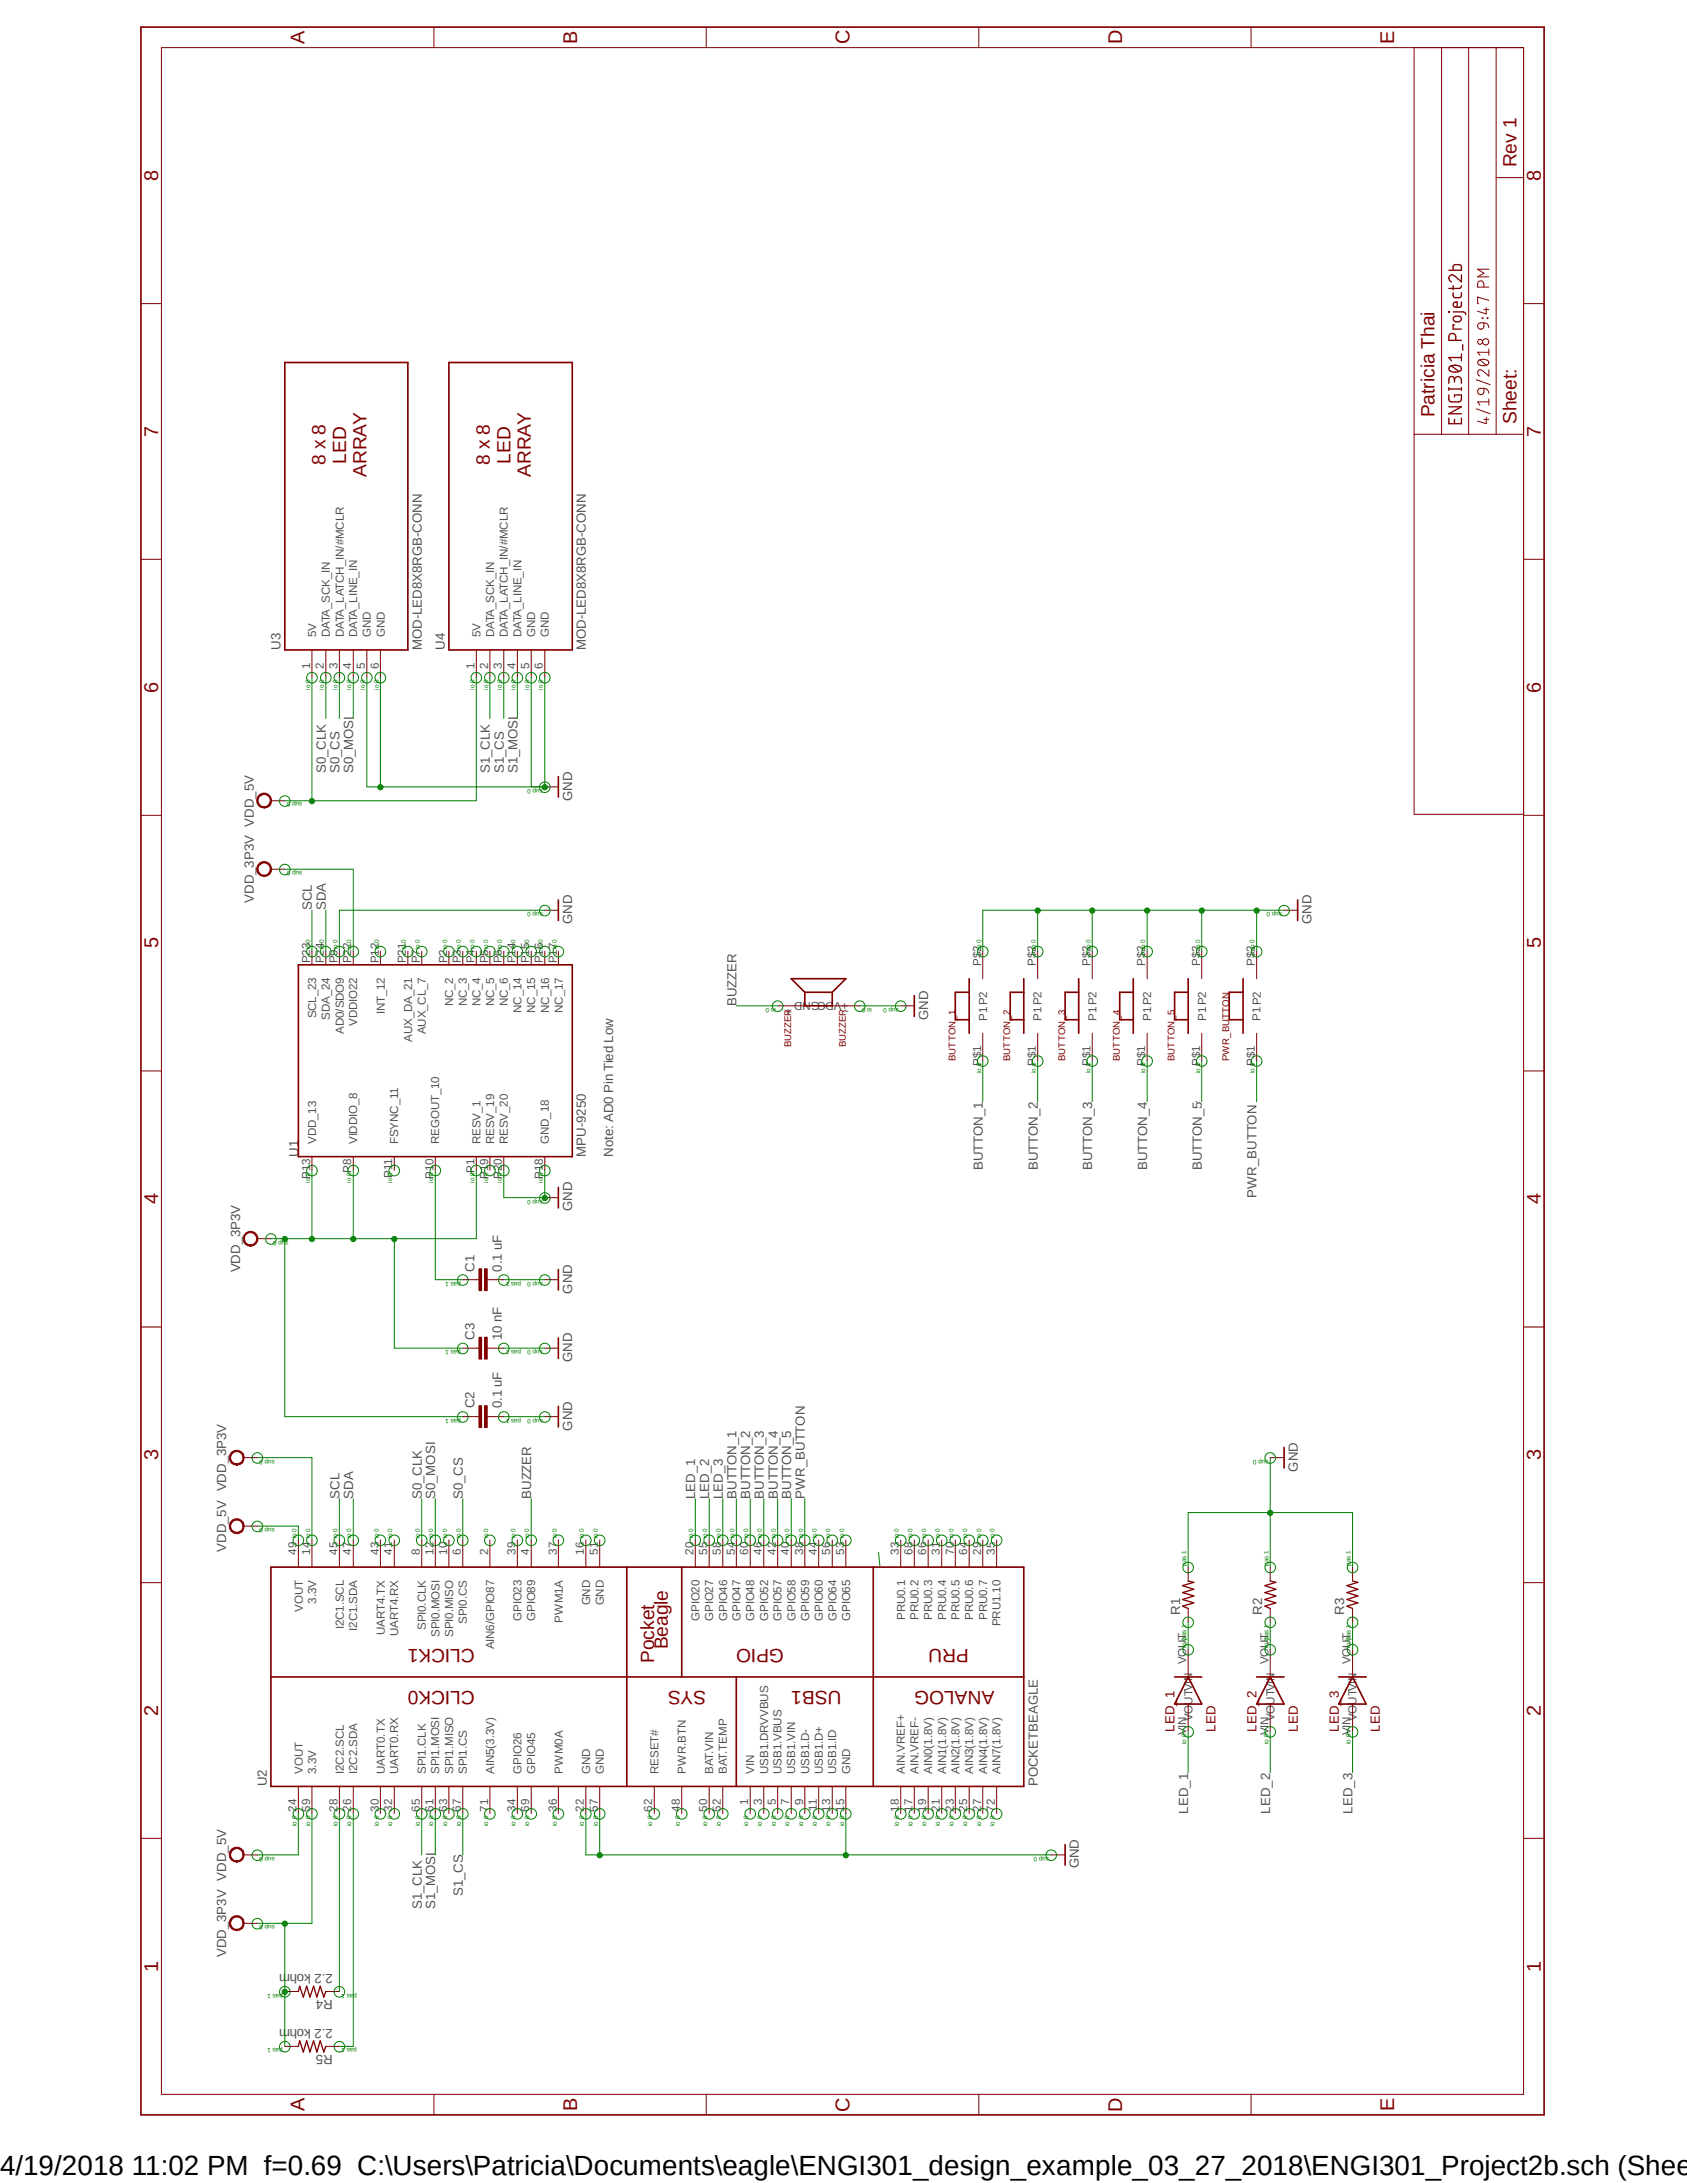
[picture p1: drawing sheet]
<svg xmlns="http://www.w3.org/2000/svg" width="216mm" height="279mm" viewBox="0 0 216 279" stroke-linecap="round" stroke-linejoin="round" font-family="sans-serif">
<defs><g id="words">
<text font-size="3.6" x="0" y="278.4">4/19/2018 11:02 PM f=0.69 C:\Users\Patricia\Documents\eagle\ENGI301_design_example_03_27_2018\ENGI301_Project2b.sch (Sheet</text>
<g font-size="2.5" fill="#800000">
<text x="39" y="5.6" transform="rotate(-90 39 5.6)">A</text>
<text x="73.9" y="5.6" transform="rotate(-90 73.9 5.6)">B</text>
<text x="108.7" y="5.7" transform="rotate(-90 108.7 5.7)">C</text>
<text x="143.6" y="5.7" transform="rotate(-90 143.6 5.7)">D</text>
<text x="178.4" y="5.6" transform="rotate(-90 178.4 5.6)">E</text>
<text x="20.2" y="23.2" transform="rotate(-90 20.2 23.2)">8</text>
<text x="194.1" y="21.4" transform="rotate(-90 194.1 21.4)">Rev 1</text>
<text x="197.2" y="23.2" transform="rotate(-90 197.2 23.2)">8</text>
<text x="183.6" y="53.4" transform="rotate(-90 183.6 53.4)">Patricia Thai</text>
<text x="20.2" y="55.9" transform="rotate(-90 20.2 55.9)">7</text>
<text x="41.7" y="59.6" transform="rotate(-90 41.7 59.6)">8 x 8</text>
<text x="44.3" y="59.4" transform="rotate(-90 44.3 59.4)">LED</text>
<text x="62.7" y="59.6" transform="rotate(-90 62.7 59.6)">8 x 8</text>
<text x="65.3" y="59.4" transform="rotate(-90 65.3 59.4)">LED</text>
<text x="194.1" y="54.3" transform="rotate(-90 194.1 54.3)">Sheet:</text>
<text x="197.2" y="55.9" transform="rotate(-90 197.2 55.9)">7</text>
<text x="46.9" y="61.1" transform="rotate(-90 46.9 61.1)">ARRAY</text>
<text x="67.9" y="61.1" transform="rotate(-90 67.9 61.1)">ARRAY</text>
<text x="20.2" y="88.6" transform="rotate(-90 20.2 88.6)">6</text>
<text x="197.2" y="88.6" transform="rotate(-90 197.2 88.6)">6</text>
<text x="20.2" y="121.4" transform="rotate(-90 20.2 121.4)">5</text>
<text x="197.2" y="121.4" transform="rotate(-90 197.2 121.4)">5</text>
<text x="20.2" y="154.1" transform="rotate(-90 20.2 154.1)">4</text>
<text x="197.2" y="154.1" transform="rotate(-90 197.2 154.1)">4</text>
<text x="20.2" y="186.9" transform="rotate(-90 20.2 186.9)">3</text>
<text x="197.2" y="186.9" transform="rotate(-90 197.2 186.9)">3</text>
<text x="60.7" y="211.1" transform="rotate(-180 60.7 211.1)">CLICK1</text>
<text x="83.7" y="212.9" transform="rotate(-90 83.7 212.9)">Pocket</text>
<text x="85.5" y="211.1" transform="rotate(-90 85.5 211.1)">Beagle</text>
<text x="100.3" y="211.1" transform="rotate(-180 100.3 211.1)">GPIO</text>
<text x="124" y="211.1" transform="rotate(-180 124 211.1)">PRU</text>
<text x="20.2" y="219.6" transform="rotate(-90 20.2 219.6)">2</text>
<text x="60.7" y="216.4" transform="rotate(-180 60.7 216.4)">CLICK0</text>
<text x="90.4" y="216.4" transform="rotate(-180 90.4 216.4)">SYS</text>
<text x="107.7" y="216.4" transform="rotate(-180 107.7 216.4)">USB1</text>
<text x="127.3" y="216.4" transform="rotate(-180 127.3 216.4)">ANALOG</text>
<text x="197.2" y="219.6" transform="rotate(-90 197.2 219.6)">2</text>
<text x="20.2" y="252.4" transform="rotate(-90 20.2 252.4)">1</text>
<text x="197.2" y="252.4" transform="rotate(-90 197.2 252.4)">1</text>
<text x="39" y="270.2" transform="rotate(-90 39 270.2)">A</text>
<text x="73.9" y="270.2" transform="rotate(-90 73.9 270.2)">B</text>
<text x="108.7" y="270.3" transform="rotate(-90 108.7 270.3)">C</text>
<text x="143.6" y="270.3" transform="rotate(-90 143.6 270.3)">D</text>
<text x="178.4" y="270.2" transform="rotate(-90 178.4 270.2)">E</text>
</g>
<g font-size="1.7" fill="#505050">
<text x="35.9" y="83.2" transform="rotate(-90 35.9 83.2)">U3</text>
<text x="54" y="83.2" transform="rotate(-90 54 83.2)">MOD-LED8X8RGB-CONN</text>
<text x="56.9" y="83.2" transform="rotate(-90 56.9 83.2)">U4</text>
<text x="75" y="83.2" transform="rotate(-90 75 83.2)">MOD-LED8X8RGB-CONN</text>
<text x="41.7" y="99" transform="rotate(-90 41.7 99)">S0_CLK</text>
<text x="43.4" y="99" transform="rotate(-90 43.4 99)">S0_CS</text>
<text x="45.2" y="99" transform="rotate(-90 45.2 99)">S0_MOSI</text>
<text x="62.7" y="99" transform="rotate(-90 62.7 99)">S1_CLK</text>
<text x="64.5" y="99" transform="rotate(-90 64.5 99)">S1_CS</text>
<text x="66.2" y="99" transform="rotate(-90 66.2 99)">S1_MOSI</text>
<text x="73.2" y="102.5" transform="rotate(-90 73.2 102.5)">GND</text>
<text x="32.5" y="115.6" transform="rotate(-90 32.5 115.6)">VDD_3P3V VDD_5V</text>
<text x="39.9" y="116.5" transform="rotate(-90 39.9 116.5)">SCL</text>
<text x="41.7" y="116.5" transform="rotate(-90 41.7 116.5)">SDA</text>
<text x="73.2" y="118.2" transform="rotate(-90 73.2 118.2)">GND</text>
<text x="167.9" y="118.2" transform="rotate(-90 167.9 118.2)">GND</text>
<text x="94.2" y="128.8" transform="rotate(-90 94.2 128.8)">BUZZER</text>
<text x="118.8" y="130.5" transform="rotate(-90 118.8 130.5)">GND</text>
<text x="38.2" y="148" transform="rotate(-90 38.2 148)">U1</text>
<text x="75" y="148" transform="rotate(-90 75 148)">MPU-9250</text>
<text x="78.5" y="148" transform="rotate(-90 78.5 148)">Note: AD0 Pin Tied Low</text>
<text x="125.8" y="149.8" transform="rotate(-90 125.8 149.8)">BUTTON_1</text>
<text x="132.8" y="149.8" transform="rotate(-90 132.8 149.8)">BUTTON_2</text>
<text x="139.8" y="149.8" transform="rotate(-90 139.8 149.8)">BUTTON_3</text>
<text x="146.8" y="149.8" transform="rotate(-90 146.8 149.8)">BUTTON_4</text>
<text x="153.8" y="149.8" transform="rotate(-90 153.8 149.8)">BUTTON_5</text>
<text x="73.2" y="155" transform="rotate(-90 73.2 155)">GND</text>
<text x="160.8" y="153.3" transform="rotate(-90 160.8 153.3)">PWR_BUTTON</text>
<text x="30.7" y="162.9" transform="rotate(-90 30.7 162.9)">VDD_3P3V</text>
<text x="60.7" y="162.7" transform="rotate(-90 60.7 162.7)">C1</text>
<text x="64.2" y="162.7" transform="rotate(-90 64.2 162.7)">0.1 uF</text>
<text x="73.2" y="165.6" transform="rotate(-90 73.2 165.6)">GND</text>
<text x="60.7" y="171.5" transform="rotate(-90 60.7 171.5)">C3</text>
<text x="64.2" y="171.5" transform="rotate(-90 64.2 171.5)">10 nF</text>
<text x="73.2" y="174.3" transform="rotate(-90 73.2 174.3)">GND</text>
<text x="60.7" y="180.3" transform="rotate(-90 60.7 180.3)">C2</text>
<text x="64.2" y="180.3" transform="rotate(-90 64.2 180.3)">0.1 uF</text>
<text x="73.2" y="183.1" transform="rotate(-90 73.2 183.1)">GND</text>
<text x="43.4" y="191.9" transform="rotate(-90 43.4 191.9)">SCL</text>
<text x="45.2" y="191.9" transform="rotate(-90 45.2 191.9)">SDA</text>
<text x="54" y="191.9" transform="rotate(-90 54 191.9)">S0_CLK</text>
<text x="55.7" y="191.9" transform="rotate(-90 55.7 191.9)">S0_MOSI</text>
<text x="59.2" y="191.9" transform="rotate(-90 59.2 191.9)">S0_CS</text>
<text x="68" y="191.9" transform="rotate(-90 68 191.9)">BUZZER</text>
<text x="89" y="191.9" transform="rotate(-90 89 191.9)">LED_1</text>
<text x="90.8" y="191.9" transform="rotate(-90 90.8 191.9)">LED_2</text>
<text x="92.5" y="191.9" transform="rotate(-90 92.5 191.9)">LED_3</text>
<text x="94.2" y="191.9" transform="rotate(-90 94.2 191.9)">BUTTON_1</text>
<text x="96" y="191.9" transform="rotate(-90 96 191.9)">BUTTON_2</text>
<text x="97.7" y="191.9" transform="rotate(-90 97.7 191.9)">BUTTON_3</text>
<text x="99.5" y="191.9" transform="rotate(-90 99.5 191.9)">BUTTON_4</text>
<text x="101.3" y="191.9" transform="rotate(-90 101.3 191.9)">BUTTON_5</text>
<text x="103" y="191.9" transform="rotate(-90 103 191.9)">PWR_BUTTON</text>
<text x="166.1" y="188.3" transform="rotate(-90 166.1 188.3)">GND</text>
<text x="29" y="198.6" transform="rotate(-90 29 198.6)">VDD_5V VDD_3P3V</text>
<text x="151" y="206.7" transform="rotate(-90 151 206.7)">R1</text>
<text x="161.5" y="206.7" transform="rotate(-90 161.5 206.7)">R2</text>
<text x="172" y="206.7" transform="rotate(-90 172 206.7)">R3</text>
<text x="34.2" y="228.6" transform="rotate(-90 34.2 228.6)">U2</text>
<text x="132.8" y="228.6" transform="rotate(-90 132.8 228.6)">POCKETBEAGLE</text>
<text x="152.1" y="232.1" transform="rotate(-90 152.1 232.1)">LED_1</text>
<text x="162.6" y="232.1" transform="rotate(-90 162.6 232.1)">LED_2</text>
<text x="173.1" y="232.1" transform="rotate(-90 173.1 232.1)">LED_3</text>
<text x="138.1" y="239.1" transform="rotate(-90 138.1 239.1)">GND</text>
<text x="54" y="244.4" transform="rotate(-90 54 244.4)">S1_CLK</text>
<text x="55.7" y="244.4" transform="rotate(-90 55.7 244.4)">S1_MOSI</text>
<text x="59.2" y="242.7" transform="rotate(-90 59.2 242.7)">S1_CS</text>
<text x="29" y="250.5" transform="rotate(-90 29 250.5)">VDD_3P3V VDD_5V</text>
<text x="42.6" y="252.6" transform="rotate(-180 42.6 252.6)">2.2 kohm</text>
<text x="42.6" y="256" transform="rotate(-180 42.6 256)">R4</text>
<text x="42.6" y="263" transform="rotate(-180 42.6 263)">R5</text>
<text x="42.6" y="259.6" transform="rotate(-180 42.6 259.6)">2.2 kohm</text>
</g>
<g font-size="1.7" fill="#800000">
<text x="150.3" y="221.6" transform="rotate(-90 150.3 221.6)">LED_1</text>
<text x="155.6" y="221.6" transform="rotate(-90 155.6 221.6)">LED</text>
<text x="160.8" y="221.6" transform="rotate(-90 160.8 221.6)">LED_2</text>
<text x="166.1" y="221.6" transform="rotate(-90 166.1 221.6)">LED</text>
<text x="171.3" y="221.6" transform="rotate(-90 171.3 221.6)">LED_3</text>
<text x="176.6" y="221.6" transform="rotate(-90 176.6 221.6)">LED</text>
</g>
<g font-size="1.5" fill="#505050">
<text x="40.5" y="81.6" transform="rotate(-90 40.5 81.6)">5V</text>
<text x="42.2" y="81.6" transform="rotate(-90 42.2 81.6)">DATA_SCK_IN</text>
<text x="44" y="81.6" transform="rotate(-90 44 81.6)">DATA_LATCH_IN/#MCLR</text>
<text x="45.7" y="81.6" transform="rotate(-90 45.7 81.6)">DATA_LINE_IN</text>
<text x="47.5" y="81.6" transform="rotate(-90 47.5 81.6)">GND</text>
<text x="49.2" y="81.6" transform="rotate(-90 49.2 81.6)">GND</text>
<text x="61.5" y="81.6" transform="rotate(-90 61.5 81.6)">5V</text>
<text x="63.2" y="81.6" transform="rotate(-90 63.2 81.6)">DATA_SCK_IN</text>
<text x="65" y="81.6" transform="rotate(-90 65 81.6)">DATA_LATCH_IN/#MCLR</text>
<text x="66.8" y="81.6" transform="rotate(-90 66.8 81.6)">DATA_LINE_IN</text>
<text x="68.5" y="81.6" transform="rotate(-90 68.5 81.6)">GND</text>
<text x="70.2" y="81.6" transform="rotate(-90 70.2 81.6)">GND</text>
<text x="39.7" y="85.6" transform="rotate(-90 39.7 85.6)">1</text>
<text x="41.4" y="85.6" transform="rotate(-90 41.4 85.6)">2</text>
<text x="43.2" y="85.6" transform="rotate(-90 43.2 85.6)">3</text>
<text x="45" y="85.6" transform="rotate(-90 45 85.6)">4</text>
<text x="46.7" y="85.6" transform="rotate(-90 46.7 85.6)">5</text>
<text x="48.5" y="85.6" transform="rotate(-90 48.5 85.6)">6</text>
<text x="60.7" y="85.6" transform="rotate(-90 60.7 85.6)">1</text>
<text x="62.5" y="85.6" transform="rotate(-90 62.5 85.6)">2</text>
<text x="64.2" y="85.6" transform="rotate(-90 64.2 85.6)">3</text>
<text x="66" y="85.6" transform="rotate(-90 66 85.6)">4</text>
<text x="67.7" y="85.6" transform="rotate(-90 67.7 85.6)">5</text>
<text x="69.5" y="85.6" transform="rotate(-90 69.5 85.6)">6</text>
<text x="39.7" y="123.3" transform="rotate(-90 39.7 123.3)">P23</text>
<text x="41.4" y="123.3" transform="rotate(-90 41.4 123.3)">P24</text>
<text x="43.2" y="123.3" transform="rotate(-90 43.2 123.3)">P9</text>
<text x="45" y="123.3" transform="rotate(-90 45 123.3)">P22</text>
<text x="48.5" y="123.3" transform="rotate(-90 48.5 123.3)">P12</text>
<text x="51.9" y="123.3" transform="rotate(-90 51.9 123.3)">P21</text>
<text x="53.7" y="123.3" transform="rotate(-90 53.7 123.3)">P7</text>
<text x="57.2" y="123.3" transform="rotate(-90 57.2 123.3)">P2</text>
<text x="59" y="123.3" transform="rotate(-90 59 123.3)">P3</text>
<text x="60.7" y="123.3" transform="rotate(-90 60.7 123.3)">P4</text>
<text x="62.5" y="123.3" transform="rotate(-90 62.5 123.3)">P5</text>
<text x="64.2" y="123.3" transform="rotate(-90 64.2 123.3)">P6</text>
<text x="66" y="123.3" transform="rotate(-90 66 123.3)">P14</text>
<text x="67.7" y="123.3" transform="rotate(-90 67.7 123.3)">P15</text>
<text x="69.5" y="123.3" transform="rotate(-90 69.5 123.3)">P16</text>
<text x="71.2" y="123.3" transform="rotate(-90 71.2 123.3)">P17</text>
<text x="125.6" y="123.7" transform="rotate(-90 125.6 123.7)">P$2</text>
<text x="132.5" y="123.7" transform="rotate(-90 132.5 123.7)">P$2</text>
<text x="139.6" y="123.7" transform="rotate(-90 139.6 123.7)">P$2</text>
<text x="146.6" y="123.7" transform="rotate(-90 146.6 123.7)">P$2</text>
<text x="153.6" y="123.7" transform="rotate(-90 153.6 123.7)">P$2</text>
<text x="160.6" y="123.7" transform="rotate(-90 160.6 123.7)">P$2</text>
<text x="40.5" y="130.3" transform="rotate(-90 40.5 130.3)">SCL_23</text>
<text x="42.2" y="130.5" transform="rotate(-90 42.2 130.5)">SDA_24</text>
<text x="45.7" y="131.3" transform="rotate(-90 45.7 131.3)">VDDIO22</text>
<text x="49.2" y="129.8" transform="rotate(-90 49.2 129.8)">INT_12</text>
<text x="58" y="128.8" transform="rotate(-90 58 128.8)">NC_2</text>
<text x="59.7" y="128.8" transform="rotate(-90 59.7 128.8)">NC_3</text>
<text x="61.5" y="128.8" transform="rotate(-90 61.5 128.8)">NC_4</text>
<text x="63.2" y="128.8" transform="rotate(-90 63.2 128.8)">NC_5</text>
<text x="65" y="128.8" transform="rotate(-90 65 128.8)">NC_6</text>
<text x="66.8" y="129.6" transform="rotate(-90 66.8 129.6)">NC_14</text>
<text x="68.5" y="129.6" transform="rotate(-90 68.5 129.6)">NC_15</text>
<text x="70.3" y="129.6" transform="rotate(-90 70.3 129.6)">NC_16</text>
<text x="72" y="129.6" transform="rotate(-90 72 129.6)">NC_17</text>
<text x="101.4" y="129" transform="rotate(-180 101.4 129)">+</text>
<text x="108.5" y="128.2" transform="rotate(-180 108.5 128.2)">+VDCGND</text>
<text x="108.6" y="129" transform="rotate(-180 108.6 129)">-</text>
<text x="126.3" y="130.6" transform="rotate(-90 126.3 130.6)">P1P2</text>
<text x="133.3" y="130.6" transform="rotate(-90 133.3 130.6)">P1P2</text>
<text x="140.3" y="130.6" transform="rotate(-90 140.3 130.6)">P1P2</text>
<text x="147.3" y="130.6" transform="rotate(-90 147.3 130.6)">P1P2</text>
<text x="154.4" y="130.6" transform="rotate(-90 154.4 130.6)">P1P2</text>
<text x="161.3" y="130.6" transform="rotate(-90 161.3 130.6)">P1P2</text>
<text x="44" y="132.3" transform="rotate(-90 44 132.3)">AD0/SDO9</text>
<text x="52.7" y="133.3" transform="rotate(-90 52.7 133.3)">AUX_DA_21</text>
<text x="54.5" y="132.4" transform="rotate(-90 54.5 132.4)">AUX_CL_7</text>
<text x="125.6" y="136.4" transform="rotate(-90 125.6 136.4)">P$1</text>
<text x="132.5" y="136.4" transform="rotate(-90 132.5 136.4)">P$1</text>
<text x="139.6" y="136.4" transform="rotate(-90 139.6 136.4)">P$1</text>
<text x="146.6" y="136.4" transform="rotate(-90 146.6 136.4)">P$1</text>
<text x="153.6" y="136.4" transform="rotate(-90 153.6 136.4)">P$1</text>
<text x="160.6" y="136.4" transform="rotate(-90 160.6 136.4)">P$1</text>
<text x="40.5" y="146.4" transform="rotate(-90 40.5 146.4)">VDD_13</text>
<text x="45.7" y="146.4" transform="rotate(-90 45.7 146.4)">VIDDIO_8</text>
<text x="51" y="146.4" transform="rotate(-90 51 146.4)">FSYNC_11</text>
<text x="56.2" y="146.4" transform="rotate(-90 56.2 146.4)">REGOUT_10</text>
<text x="61.5" y="146.4" transform="rotate(-90 61.5 146.4)">RESV_1</text>
<text x="63.2" y="146.4" transform="rotate(-90 63.2 146.4)">RESV_19</text>
<text x="65" y="146.4" transform="rotate(-90 65 146.4)">RESV_20</text>
<text x="70.2" y="146.4" transform="rotate(-90 70.2 146.4)">GND_18</text>
<text x="39.7" y="150.9" transform="rotate(-90 39.7 150.9)">P13</text>
<text x="45" y="150.1" transform="rotate(-90 45 150.1)">P8</text>
<text x="50.2" y="150.7" transform="rotate(-90 50.2 150.7)">P11</text>
<text x="55.5" y="150.9" transform="rotate(-90 55.5 150.9)">P10</text>
<text x="60.7" y="150.1" transform="rotate(-90 60.7 150.1)">P1</text>
<text x="62.5" y="150.9" transform="rotate(-90 62.5 150.9)">P19</text>
<text x="64.2" y="150.9" transform="rotate(-90 64.2 150.9)">P20</text>
<text x="69.5" y="150.9" transform="rotate(-90 69.5 150.9)">P18</text>
<text x="37.9" y="199" transform="rotate(-90 37.9 199)">49</text>
<text x="39.7" y="199" transform="rotate(-90 39.7 199)">14</text>
<text x="43.2" y="199" transform="rotate(-90 43.2 199)">45</text>
<text x="45" y="199" transform="rotate(-90 45 199)">47</text>
<text x="48.5" y="199" transform="rotate(-90 48.5 199)">43</text>
<text x="50.2" y="199" transform="rotate(-90 50.2 199)">41</text>
<text x="53.7" y="199" transform="rotate(-90 53.7 199)">8</text>
<text x="55.5" y="199" transform="rotate(-90 55.5 199)">12</text>
<text x="57.2" y="199" transform="rotate(-90 57.2 199)">10</text>
<text x="59" y="199" transform="rotate(-90 59 199)">6</text>
<text x="62.5" y="199" transform="rotate(-90 62.5 199)">2</text>
<text x="66" y="199" transform="rotate(-90 66 199)">39</text>
<text x="67.7" y="199" transform="rotate(-90 67.7 199)">4</text>
<text x="71.2" y="199" transform="rotate(-90 71.2 199)">37</text>
<text x="74.7" y="199" transform="rotate(-90 74.7 199)">16</text>
<text x="76.5" y="199" transform="rotate(-90 76.5 199)">51</text>
<text x="88.7" y="199" transform="rotate(-90 88.7 199)">20</text>
<text x="90.5" y="199" transform="rotate(-90 90.5 199)">55</text>
<text x="92.2" y="199" transform="rotate(-90 92.2 199)">58</text>
<text x="94" y="199" transform="rotate(-90 94 199)">54</text>
<text x="95.8" y="199" transform="rotate(-90 95.8 199)">60</text>
<text x="97.5" y="199" transform="rotate(-90 97.5 199)">46</text>
<text x="99.3" y="199" transform="rotate(-90 99.3 199)">42</text>
<text x="101" y="199" transform="rotate(-90 101 199)">40</text>
<text x="102.8" y="199" transform="rotate(-90 102.8 199)">38</text>
<text x="104.5" y="199" transform="rotate(-90 104.5 199)">44</text>
<text x="106.3" y="199" transform="rotate(-90 106.3 199)">56</text>
<text x="108" y="199" transform="rotate(-90 108 199)">53</text>
<text x="115" y="199" transform="rotate(-90 115 199)">33</text>
<text x="116.8" y="199" transform="rotate(-90 116.8 199)">68</text>
<text x="118.5" y="199" transform="rotate(-90 118.5 199)">66</text>
<text x="120.3" y="199" transform="rotate(-90 120.3 199)">31</text>
<text x="122" y="199" transform="rotate(-90 122 199)">70</text>
<text x="123.8" y="199" transform="rotate(-90 123.8 199)">64</text>
<text x="125.6" y="199" transform="rotate(-90 125.6 199)">29</text>
<text x="127.3" y="199" transform="rotate(-90 127.3 199)">35</text>
<text x="38.7" y="206.3" transform="rotate(-90 38.7 206.3)">VOUT</text>
<text x="40.5" y="205.2" transform="rotate(-90 40.5 205.2)">3.3V</text>
<text x="44" y="208.5" transform="rotate(-90 44 208.5)">I2C1.SCL</text>
<text x="45.7" y="208.7" transform="rotate(-90 45.7 208.7)">I2C1.SDA</text>
<text x="49.2" y="209.3" transform="rotate(-90 49.2 209.3)">UART4.TX</text>
<text x="51" y="209.4" transform="rotate(-90 51 209.4)">UART4.RX</text>
<text x="54.5" y="208.6" transform="rotate(-90 54.5 208.6)">SPI0.CLK</text>
<text x="56.3" y="209.5" transform="rotate(-90 56.3 209.5)">SPI0.MOSI</text>
<text x="58" y="209.5" transform="rotate(-90 58 209.5)">SPI0.MISO</text>
<text x="59.7" y="207.8" transform="rotate(-90 59.7 207.8)">SPI0.CS</text>
<text x="66.8" y="207.5" transform="rotate(-90 66.8 207.5)">GPIO23</text>
<text x="68.5" y="207.5" transform="rotate(-90 68.5 207.5)">GPIO89</text>
<text x="72" y="207.7" transform="rotate(-90 72 207.7)">PWM1A</text>
<text x="75.5" y="205.5" transform="rotate(-90 75.5 205.5)">GND</text>
<text x="77.3" y="205.5" transform="rotate(-90 77.3 205.5)">GND</text>
<text x="89.5" y="207.5" transform="rotate(-90 89.5 207.5)">GPIO20</text>
<text x="91.3" y="207.5" transform="rotate(-90 91.3 207.5)">GPIO27</text>
<text x="93.1" y="207.5" transform="rotate(-90 93.1 207.5)">GPIO46</text>
<text x="94.8" y="207.5" transform="rotate(-90 94.8 207.5)">GPIO47</text>
<text x="96.5" y="207.5" transform="rotate(-90 96.5 207.5)">GPIO48</text>
<text x="98.3" y="207.5" transform="rotate(-90 98.3 207.5)">GPIO52</text>
<text x="100" y="207.5" transform="rotate(-90 100 207.5)">GPIO57</text>
<text x="101.8" y="207.5" transform="rotate(-90 101.8 207.5)">GPIO58</text>
<text x="103.5" y="207.5" transform="rotate(-90 103.5 207.5)">GPIO59</text>
<text x="105.3" y="207.5" transform="rotate(-90 105.3 207.5)">GPIO60</text>
<text x="107.1" y="207.5" transform="rotate(-90 107.1 207.5)">GPIO64</text>
<text x="108.8" y="207.5" transform="rotate(-90 108.8 207.5)">GPIO65</text>
<text x="115.8" y="207.3" transform="rotate(-90 115.8 207.3)">PRU0.1</text>
<text x="117.6" y="207.3" transform="rotate(-90 117.6 207.3)">PRU0.2</text>
<text x="119.3" y="207.3" transform="rotate(-90 119.3 207.3)">PRU0.3</text>
<text x="121.1" y="207.3" transform="rotate(-90 121.1 207.3)">PRU0.4</text>
<text x="122.8" y="207.3" transform="rotate(-90 122.8 207.3)">PRU0.5</text>
<text x="124.5" y="207.3" transform="rotate(-90 124.5 207.3)">PRU0.6</text>
<text x="126.3" y="207.3" transform="rotate(-90 126.3 207.3)">PRU0.7</text>
<text x="128.1" y="208.2" transform="rotate(-90 128.1 208.2)">PRU1.10</text>
<text x="63.2" y="211.1" transform="rotate(-90 63.2 211.1)">AIN6/GPIO87</text>
<text x="151.8" y="213" transform="rotate(-90 151.8 213)">VOUT</text>
<text x="162.4" y="213" transform="rotate(-90 162.4 213)">VOUT</text>
<text x="172.9" y="213" transform="rotate(-90 172.9 213)">VOUT</text>
<text x="152.6" y="220.3" transform="rotate(-90 152.6 220.3)">VOUTVIN</text>
<text x="163.1" y="220.3" transform="rotate(-90 163.1 220.3)">VOUTVIN</text>
<text x="173.6" y="220.3" transform="rotate(-90 173.6 220.3)">VOUTVIN</text>
<text x="38.7" y="227" transform="rotate(-90 38.7 227)">VOUT</text>
<text x="40.5" y="227" transform="rotate(-90 40.5 227)">3.3V</text>
<text x="44" y="227" transform="rotate(-90 44 227)">I2C2.SCL</text>
<text x="45.7" y="227" transform="rotate(-90 45.7 227)">I2C2.SDA</text>
<text x="49.2" y="227" transform="rotate(-90 49.2 227)">UART0.TX</text>
<text x="51" y="227" transform="rotate(-90 51 227)">UART0.RX</text>
<text x="54.5" y="227" transform="rotate(-90 54.5 227)">SPI1.CLK</text>
<text x="56.2" y="227" transform="rotate(-90 56.2 227)">SPI1.MOSI</text>
<text x="58" y="227" transform="rotate(-90 58 227)">SPI1.MISO</text>
<text x="59.7" y="227" transform="rotate(-90 59.7 227)">SPI1.CS</text>
<text x="63.2" y="227" transform="rotate(-90 63.2 227)">AIN5(3.3V)</text>
<text x="66.8" y="227" transform="rotate(-90 66.8 227)">GPIO26</text>
<text x="68.5" y="227" transform="rotate(-90 68.5 227)">GPIO45</text>
<text x="72" y="227" transform="rotate(-90 72 227)">PWM0A</text>
<text x="75.5" y="227" transform="rotate(-90 75.5 227)">GND</text>
<text x="77.3" y="227" transform="rotate(-90 77.3 227)">GND</text>
<text x="84.3" y="227" transform="rotate(-90 84.3 227)">RESET#</text>
<text x="87.8" y="227" transform="rotate(-90 87.8 227)">PWR.BTN</text>
<text x="91.3" y="227" transform="rotate(-90 91.3 227)">BAT.VIN</text>
<text x="93" y="227" transform="rotate(-90 93 227)">BAT.TEMP</text>
<text x="96.5" y="227" transform="rotate(-90 96.5 227)">VIN</text>
<text x="98.3" y="227" transform="rotate(-90 98.3 227)">USB1.DRVVBUS</text>
<text x="100" y="227" transform="rotate(-90 100 227)">USB1.VBUS</text>
<text x="101.8" y="227" transform="rotate(-90 101.8 227)">USB1.VIN</text>
<text x="103.5" y="227" transform="rotate(-90 103.5 227)">USB1.D-</text>
<text x="105.3" y="227" transform="rotate(-90 105.3 227)">USB1.D+</text>
<text x="107" y="227" transform="rotate(-90 107 227)">USB1.ID</text>
<text x="108.8" y="227" transform="rotate(-90 108.8 227)">GND</text>
<text x="115.8" y="227" transform="rotate(-90 115.8 227)">AIN.VREF+</text>
<text x="117.6" y="227" transform="rotate(-90 117.6 227)">AIN.VREF-</text>
<text x="119.3" y="227" transform="rotate(-90 119.3 227)">AIN0(1.8V)</text>
<text x="121.1" y="227" transform="rotate(-90 121.1 227)">AIN1(1.8V)</text>
<text x="122.8" y="227" transform="rotate(-90 122.8 227)">AIN2(1.8V)</text>
<text x="124.5" y="227" transform="rotate(-90 124.5 227)">AIN3(1.8V)</text>
<text x="126.3" y="227" transform="rotate(-90 126.3 227)">AIN4(1.8V)</text>
<text x="128.1" y="227" transform="rotate(-90 128.1 227)">AIN7(1.8V)</text>
<text x="151.8" y="222.1" transform="rotate(-90 151.8 222.1)">VIN</text>
<text x="162.4" y="222.1" transform="rotate(-90 162.4 222.1)">VIN</text>
<text x="172.9" y="222.1" transform="rotate(-90 172.9 222.1)">VIN</text>
<text x="37.9" y="231.9" transform="rotate(-90 37.9 231.9)">24</text>
<text x="39.7" y="231.9" transform="rotate(-90 39.7 231.9)">59</text>
<text x="43.2" y="231.9" transform="rotate(-90 43.2 231.9)">28</text>
<text x="45" y="231.9" transform="rotate(-90 45 231.9)">26</text>
<text x="48.5" y="231.9" transform="rotate(-90 48.5 231.9)">30</text>
<text x="50.2" y="231.9" transform="rotate(-90 50.2 231.9)">32</text>
<text x="53.7" y="231.9" transform="rotate(-90 53.7 231.9)">65</text>
<text x="55.5" y="231.9" transform="rotate(-90 55.5 231.9)">61</text>
<text x="57.2" y="231.9" transform="rotate(-90 57.2 231.9)">63</text>
<text x="59" y="231.9" transform="rotate(-90 59 231.9)">67</text>
<text x="62.5" y="231.9" transform="rotate(-90 62.5 231.9)">71</text>
<text x="66" y="231.9" transform="rotate(-90 66 231.9)">34</text>
<text x="67.7" y="231.9" transform="rotate(-90 67.7 231.9)">69</text>
<text x="71.2" y="231.9" transform="rotate(-90 71.2 231.9)">36</text>
<text x="74.7" y="231.9" transform="rotate(-90 74.7 231.9)">22</text>
<text x="76.5" y="231.9" transform="rotate(-90 76.5 231.9)">57</text>
<text x="83.5" y="231.9" transform="rotate(-90 83.5 231.9)">62</text>
<text x="87" y="231.9" transform="rotate(-90 87 231.9)">48</text>
<text x="90.5" y="231.9" transform="rotate(-90 90.5 231.9)">50</text>
<text x="92.2" y="231.9" transform="rotate(-90 92.2 231.9)">52</text>
<text x="95.8" y="231.1" transform="rotate(-90 95.8 231.1)">1</text>
<text x="97.5" y="231.1" transform="rotate(-90 97.5 231.1)">3</text>
<text x="99.3" y="231.1" transform="rotate(-90 99.3 231.1)">5</text>
<text x="101" y="231.1" transform="rotate(-90 101 231.1)">7</text>
<text x="102.8" y="231.1" transform="rotate(-90 102.8 231.1)">9</text>
<text x="104.5" y="231.7" transform="rotate(-90 104.5 231.7)">11</text>
<text x="106.3" y="231.9" transform="rotate(-90 106.3 231.9)">13</text>
<text x="108" y="231.9" transform="rotate(-90 108 231.9)">15</text>
<text x="115" y="231.9" transform="rotate(-90 115 231.9)">18</text>
<text x="116.8" y="231.9" transform="rotate(-90 116.8 231.9)">17</text>
<text x="118.5" y="231.9" transform="rotate(-90 118.5 231.9)">19</text>
<text x="120.3" y="231.9" transform="rotate(-90 120.3 231.9)">21</text>
<text x="122" y="231.9" transform="rotate(-90 122 231.9)">23</text>
<text x="123.8" y="231.9" transform="rotate(-90 123.8 231.9)">25</text>
<text x="125.6" y="231.9" transform="rotate(-90 125.6 231.9)">27</text>
<text x="127.3" y="231.9" transform="rotate(-90 127.3 231.9)">72</text>
</g>
<g font-size="1.2" fill="#800000">
<text x="101.3" y="134" transform="rotate(-90 101.3 134)">BUZZER</text>
<text x="108.2" y="134" transform="rotate(-90 108.2 134)">BUZZER</text>
<text x="122.3" y="135.8" transform="rotate(-90 122.3 135.8)">BUTTON_1</text>
<text x="129.3" y="135.8" transform="rotate(-90 129.3 135.8)">BUTTON_2</text>
<text x="136.3" y="135.8" transform="rotate(-90 136.3 135.8)">BUTTON_3</text>
<text x="143.3" y="135.8" transform="rotate(-90 143.3 135.8)">BUTTON_4</text>
<text x="150.3" y="135.8" transform="rotate(-90 150.3 135.8)">BUTTON_5</text>
<text x="157.3" y="135.8" transform="rotate(-90 157.3 135.8)">PWR_BUTTON</text>
</g>
<g font-size=".8" fill="#008000">
<text x="39.7" y="88.3" transform="rotate(-90 39.7 88.3)">io 0</text>
<text x="41.4" y="88.3" transform="rotate(-90 41.4 88.3)">io 0</text>
<text x="43.2" y="88.3" transform="rotate(-90 43.2 88.3)">io 0</text>
<text x="45" y="88.3" transform="rotate(-90 45 88.3)">io 0</text>
<text x="46.7" y="88.3" transform="rotate(-90 46.7 88.3)">io 0</text>
<text x="48.5" y="88.3" transform="rotate(-90 48.5 88.3)">io 0</text>
<text x="60.7" y="88.3" transform="rotate(-90 60.7 88.3)">io 0</text>
<text x="62.5" y="88.3" transform="rotate(-90 62.5 88.3)">io 0</text>
<text x="64.2" y="88.3" transform="rotate(-90 64.2 88.3)">io 0</text>
<text x="66" y="88.3" transform="rotate(-90 66 88.3)">io 0</text>
<text x="67.7" y="88.3" transform="rotate(-90 67.7 88.3)">io 0</text>
<text x="69.5" y="88.3" transform="rotate(-90 69.5 88.3)">io 0</text>
<text x="69.5" y="101" transform="rotate(-180 69.5 101)">sup 0</text>
<text x="38.7" y="102.7" transform="rotate(-180 38.7 102.7)">sup 0</text>
<text x="38.7" y="111.5" transform="rotate(-180 38.7 111.5)">sup 0</text>
<text x="69.5" y="116.8" transform="rotate(-180 69.5 116.8)">sup 0</text>
<text x="164.1" y="116.8" transform="rotate(-180 164.1 116.8)">sup 0</text>
<text x="39.7" y="121.5" transform="rotate(-90 39.7 121.5)">io 0</text>
<text x="41.4" y="121.5" transform="rotate(-90 41.4 121.5)">io 0</text>
<text x="43.2" y="121.5" transform="rotate(-90 43.2 121.5)">io 0</text>
<text x="45" y="121.5" transform="rotate(-90 45 121.5)">io 0</text>
<text x="48.5" y="121.5" transform="rotate(-90 48.5 121.5)">io 0</text>
<text x="51.9" y="121.5" transform="rotate(-90 51.9 121.5)">io 0</text>
<text x="53.7" y="121.5" transform="rotate(-90 53.7 121.5)">io 0</text>
<text x="57.2" y="121.5" transform="rotate(-90 57.2 121.5)">io 0</text>
<text x="59" y="121.5" transform="rotate(-90 59 121.5)">io 0</text>
<text x="60.7" y="121.5" transform="rotate(-90 60.7 121.5)">io 0</text>
<text x="62.5" y="121.5" transform="rotate(-90 62.5 121.5)">io 0</text>
<text x="64.2" y="121.5" transform="rotate(-90 64.2 121.5)">io 0</text>
<text x="66" y="121.5" transform="rotate(-90 66 121.5)">io 0</text>
<text x="67.7" y="121.5" transform="rotate(-90 67.7 121.5)">io 0</text>
<text x="69.5" y="121.5" transform="rotate(-90 69.5 121.5)">io 0</text>
<text x="71.2" y="121.5" transform="rotate(-90 71.2 121.5)">io 0</text>
<text x="125.6" y="121.5" transform="rotate(-90 125.6 121.5)">io 0</text>
<text x="132.5" y="121.5" transform="rotate(-90 132.5 121.5)">io 0</text>
<text x="139.6" y="121.5" transform="rotate(-90 139.6 121.5)">io 0</text>
<text x="146.6" y="121.5" transform="rotate(-90 146.6 121.5)">io 0</text>
<text x="153.6" y="121.5" transform="rotate(-90 153.6 121.5)">io 0</text>
<text x="160.6" y="121.5" transform="rotate(-90 160.6 121.5)">io 0</text>
<text x="99.3" y="129" transform="rotate(-180 99.3 129)">io 0</text>
<text x="111.6" y="129" transform="rotate(-180 111.6 129)">io 0</text>
<text x="115" y="129" transform="rotate(-180 115 129)">sup 0</text>
<text x="125.6" y="137.3" transform="rotate(-90 125.6 137.3)">io 0</text>
<text x="132.5" y="137.3" transform="rotate(-90 132.5 137.3)">io 0</text>
<text x="139.6" y="137.3" transform="rotate(-90 139.6 137.3)">io 0</text>
<text x="146.6" y="137.3" transform="rotate(-90 146.6 137.3)">io 0</text>
<text x="153.6" y="137.3" transform="rotate(-90 153.6 137.3)">io 0</text>
<text x="160.6" y="137.3" transform="rotate(-90 160.6 137.3)">io 0</text>
<text x="39.7" y="151.3" transform="rotate(-90 39.7 151.3)">io 0</text>
<text x="45" y="151.3" transform="rotate(-90 45 151.3)">io 0</text>
<text x="50.2" y="151.3" transform="rotate(-90 50.2 151.3)">io 0</text>
<text x="55.5" y="151.3" transform="rotate(-90 55.5 151.3)">io 0</text>
<text x="60.7" y="151.3" transform="rotate(-90 60.7 151.3)">io 0</text>
<text x="62.5" y="151.3" transform="rotate(-90 62.5 151.3)">io 0</text>
<text x="64.2" y="151.3" transform="rotate(-90 64.2 151.3)">io 0</text>
<text x="69.5" y="151.3" transform="rotate(-90 69.5 151.3)">io 0</text>
<text x="69.5" y="153.6" transform="rotate(-180 69.5 153.6)">sup 0</text>
<text x="36.9" y="158.8" transform="rotate(-180 36.9 158.8)">sup 0</text>
<text x="59" y="164.1" transform="rotate(-180 59 164.1)">pas 1</text>
<text x="66.7" y="164.1" transform="rotate(-180 66.7 164.1)">pas 1</text>
<text x="69.5" y="164.1" transform="rotate(-180 69.5 164.1)">sup 0</text>
<text x="59" y="172.8" transform="rotate(-180 59 172.8)">pas 1</text>
<text x="66.7" y="172.8" transform="rotate(-180 66.7 172.8)">pas 1</text>
<text x="69.5" y="172.8" transform="rotate(-180 69.5 172.8)">sup 0</text>
<text x="59" y="181.6" transform="rotate(-180 59 181.6)">pas 1</text>
<text x="66.7" y="181.6" transform="rotate(-180 66.7 181.6)">pas 1</text>
<text x="69.5" y="181.6" transform="rotate(-180 69.5 181.6)">sup 0</text>
<text x="35.2" y="186.8" transform="rotate(-180 35.2 186.8)">sup 0</text>
<text x="162.3" y="186.8" transform="rotate(-180 162.3 186.8)">sup 0</text>
<text x="35.2" y="195.6" transform="rotate(-180 35.2 195.6)">sup 0</text>
<text x="37.9" y="196.9" transform="rotate(-90 37.9 196.9)">io 0</text>
<text x="39.7" y="196.9" transform="rotate(-90 39.7 196.9)">io 0</text>
<text x="43.2" y="196.9" transform="rotate(-90 43.2 196.9)">io 0</text>
<text x="45" y="196.9" transform="rotate(-90 45 196.9)">io 0</text>
<text x="48.5" y="196.9" transform="rotate(-90 48.5 196.9)">io 0</text>
<text x="50.2" y="196.9" transform="rotate(-90 50.2 196.9)">io 0</text>
<text x="53.7" y="196.9" transform="rotate(-90 53.7 196.9)">io 0</text>
<text x="55.5" y="196.9" transform="rotate(-90 55.5 196.9)">io 0</text>
<text x="57.2" y="196.9" transform="rotate(-90 57.2 196.9)">io 0</text>
<text x="59" y="196.9" transform="rotate(-90 59 196.9)">io 0</text>
<text x="62.5" y="196.9" transform="rotate(-90 62.5 196.9)">io 0</text>
<text x="66" y="196.9" transform="rotate(-90 66 196.9)">io 0</text>
<text x="67.7" y="196.9" transform="rotate(-90 67.7 196.9)">io 0</text>
<text x="71.2" y="196.9" transform="rotate(-90 71.2 196.9)">io 0</text>
<text x="74.7" y="196.9" transform="rotate(-90 74.7 196.9)">io 0</text>
<text x="76.5" y="196.9" transform="rotate(-90 76.5 196.9)">io 0</text>
<text x="88.7" y="196.9" transform="rotate(-90 88.7 196.9)">io 0</text>
<text x="90.5" y="196.9" transform="rotate(-90 90.5 196.9)">io 0</text>
<text x="92.2" y="196.9" transform="rotate(-90 92.2 196.9)">io 0</text>
<text x="94" y="196.9" transform="rotate(-90 94 196.9)">io 0</text>
<text x="95.8" y="196.9" transform="rotate(-90 95.8 196.9)">io 0</text>
<text x="97.5" y="196.9" transform="rotate(-90 97.5 196.9)">io 0</text>
<text x="99.3" y="196.9" transform="rotate(-90 99.3 196.9)">io 0</text>
<text x="101" y="196.9" transform="rotate(-90 101 196.9)">io 0</text>
<text x="102.8" y="196.9" transform="rotate(-90 102.8 196.9)">io 0</text>
<text x="104.5" y="196.9" transform="rotate(-90 104.5 196.9)">io 0</text>
<text x="106.3" y="196.9" transform="rotate(-90 106.3 196.9)">io 0</text>
<text x="108" y="196.9" transform="rotate(-90 108 196.9)">io 0</text>
<text x="115" y="196.9" transform="rotate(-90 115 196.9)">io 0</text>
<text x="116.8" y="196.9" transform="rotate(-90 116.8 196.9)">io 0</text>
<text x="118.5" y="196.9" transform="rotate(-90 118.5 196.9)">io 0</text>
<text x="120.3" y="196.9" transform="rotate(-90 120.3 196.9)">io 0</text>
<text x="122" y="196.9" transform="rotate(-90 122 196.9)">io 0</text>
<text x="123.8" y="196.9" transform="rotate(-90 123.8 196.9)">io 0</text>
<text x="125.6" y="196.9" transform="rotate(-90 125.6 196.9)">io 0</text>
<text x="127.3" y="196.9" transform="rotate(-90 127.3 196.9)">io 0</text>
<text x="151.8" y="200.4" transform="rotate(-90 151.8 200.4)">pas 1</text>
<text x="162.3" y="200.4" transform="rotate(-90 162.3 200.4)">pas 1</text>
<text x="172.8" y="200.4" transform="rotate(-90 172.8 200.4)">pas 1</text>
<text x="151.8" y="210.9" transform="rotate(-90 151.8 210.9)">io 0pas 1</text>
<text x="162.3" y="210.9" transform="rotate(-90 162.3 210.9)">io 0pas 1</text>
<text x="172.8" y="210.9" transform="rotate(-90 172.8 210.9)">io 0pas 1</text>
<text x="151.8" y="223.2" transform="rotate(-90 151.8 223.2)">io 0</text>
<text x="162.3" y="223.2" transform="rotate(-90 162.3 223.2)">io 0</text>
<text x="172.8" y="223.2" transform="rotate(-90 172.8 223.2)">io 0</text>
<text x="37.9" y="233.7" transform="rotate(-90 37.9 233.7)">io 0</text>
<text x="39.7" y="233.7" transform="rotate(-90 39.7 233.7)">io 0</text>
<text x="43.2" y="233.7" transform="rotate(-90 43.2 233.7)">io 0</text>
<text x="45" y="233.7" transform="rotate(-90 45 233.7)">io 0</text>
<text x="48.5" y="233.7" transform="rotate(-90 48.5 233.7)">io 0</text>
<text x="50.2" y="233.7" transform="rotate(-90 50.2 233.7)">io 0</text>
<text x="53.7" y="233.7" transform="rotate(-90 53.7 233.7)">io 0</text>
<text x="55.5" y="233.7" transform="rotate(-90 55.5 233.7)">io 0</text>
<text x="57.2" y="233.7" transform="rotate(-90 57.2 233.7)">io 0</text>
<text x="59" y="233.7" transform="rotate(-90 59 233.7)">io 0</text>
<text x="62.5" y="233.7" transform="rotate(-90 62.5 233.7)">io 0</text>
<text x="66" y="233.7" transform="rotate(-90 66 233.7)">io 0</text>
<text x="67.7" y="233.7" transform="rotate(-90 67.7 233.7)">io 0</text>
<text x="71.2" y="233.7" transform="rotate(-90 71.2 233.7)">io 0</text>
<text x="74.7" y="233.7" transform="rotate(-90 74.7 233.7)">io 0</text>
<text x="76.5" y="233.7" transform="rotate(-90 76.5 233.7)">io 0</text>
<text x="83.5" y="233.7" transform="rotate(-90 83.5 233.7)">io 0</text>
<text x="87" y="233.7" transform="rotate(-90 87 233.7)">io 0</text>
<text x="90.5" y="233.7" transform="rotate(-90 90.5 233.7)">io 0</text>
<text x="92.2" y="233.7" transform="rotate(-90 92.2 233.7)">io 0</text>
<text x="95.8" y="233.7" transform="rotate(-90 95.8 233.7)">io 0</text>
<text x="97.5" y="233.7" transform="rotate(-90 97.5 233.7)">io 0</text>
<text x="99.3" y="233.7" transform="rotate(-90 99.3 233.7)">io 0</text>
<text x="101" y="233.7" transform="rotate(-90 101 233.7)">io 0</text>
<text x="102.8" y="233.7" transform="rotate(-90 102.8 233.7)">io 0</text>
<text x="104.5" y="233.7" transform="rotate(-90 104.5 233.7)">io 0</text>
<text x="106.3" y="233.7" transform="rotate(-90 106.3 233.7)">io 0</text>
<text x="108" y="233.7" transform="rotate(-90 108 233.7)">io 0</text>
<text x="115" y="233.7" transform="rotate(-90 115 233.7)">io 0</text>
<text x="116.8" y="233.7" transform="rotate(-90 116.8 233.7)">io 0</text>
<text x="118.5" y="233.7" transform="rotate(-90 118.5 233.7)">io 0</text>
<text x="120.3" y="233.7" transform="rotate(-90 120.3 233.7)">io 0</text>
<text x="122" y="233.7" transform="rotate(-90 122 233.7)">io 0</text>
<text x="123.8" y="233.7" transform="rotate(-90 123.8 233.7)">io 0</text>
<text x="125.6" y="233.7" transform="rotate(-90 125.6 233.7)">io 0</text>
<text x="127.3" y="233.7" transform="rotate(-90 127.3 233.7)">io 0</text>
<text x="35.2" y="237.6" transform="rotate(-180 35.2 237.6)">sup 0</text>
<text x="134.3" y="237.6" transform="rotate(-180 134.3 237.6)">sup 0</text>
<text x="35.2" y="246.4" transform="rotate(-180 35.2 246.4)">sup 0</text>
<text x="36.2" y="255.2" transform="rotate(-180 36.2 255.2)">pas 1</text>
<text x="45.7" y="255.2" transform="rotate(-180 45.7 255.2)">pas 1</text>
<text x="36.2" y="262.2" transform="rotate(-180 36.2 262.2)">pas 1</text>
<text x="45.7" y="262.2" transform="rotate(-180 45.7 262.2)">pas 1</text>
</g>
</g></defs>
<path d="M17.8 3.3l180.2 267.8M198 3.3l-180.2 267.8" fill="none" stroke="#fff" stroke-width=".13"/>
<g fill="none" stroke="#800000" stroke-width=".13">
<path d="M20.7 6.1h174.3v262h-174.3zM55.5 3.5v2.6M90.4 3.5v2.6M125.3 3.5v2.6M160.1 3.5v2.6M181 6.1v98.1h14M184.5 6.1v49.5M188 6.1v49.5M191.5 6.1v49.5M18 38.9h2.7M189.9 36.7v-.3a.4 .4 0 0 0-.4-.5 .4 .4 0 0 0-.4 .5v.3h1.4M189.9 39.6h.6"/>
<path d="M190.2 39.4v.8l-1.1-.4M190.5 38.4l-1.4-.4v.9h.1M190.5 34.5h-1.4l.8 .5-.8 .4h1.4M191.5 22.7h3.5M195 38.9h2.6M181 55.6h14M188.9 52.3l1.8 .7M188.9 48.6l1.8 .6M189.3 49.7h.6v.5a.42 .42 0 0 1-.6 .2 .42 .42 0 0 1 0-.7zM189.3 46.1a1.12 1.12 0 0 1 1.2 .1v.2a.72 .72 0 0 1-1 .4l-.2-.1a.34 .34 0 0 1 0-.6zM189.3 41.4l.6-.1v.5a.41 .41 0 0 1-.6 .3 .41 .41 0 0 1 0-.7zM189.4 46.1l.8 .6"/>
<path d="M189.7 40.7l.1 .1zM189.9 49.7a.65 .65 0 0 1 .6 .6M189.9 41.3a.59 .59 0 0 1 .6 .7M189.9 53.7h.6M190.2 53.4v.8l-1.1-.3M190.3 40.7l.1 .1zM190.5 47.3v.8l-.8-.6a.36 .36 0 0 0-.4-.2 .36 .36 0 0 0-.2 .4l.1 .3 .2 .1M190.5 51.4h-1.4l.3 .5M190.5 44.7v.8M190.5 51.1v.8M190.5 45.1h-1.4l.3 .4M18 71.6h2.7"/>
<path d="M195 71.6h2.6M18 104.4h2.7M195 104.4h2.6M18 137.1h2.7M39.9 121.8v1.7M41.7 121.8v1.7M43.4 121.8v1.7M45.2 121.8v1.7M48.7 121.8v1.7M52.2 121.8v1.7M54 121.8v1.7M57.4 121.8v1.7"/>
<path d="M59.2 121.8v1.7M61 121.8v1.7M62.7 121.8v1.7M64.5 121.8v1.7M66.2 121.8v1.7M68 121.8v1.7M69.7 121.8v1.7M71.5 121.8v1.7M125.8 121.8v3.5M125.8 132.2v3.6M132.8 121.8v3.5M132.8 132.2v3.6"/>
<path d="M139.8 121.8v3.5M139.8 132.2v3.6M146.8 121.8v3.5M146.8 132.2v3.6M153.8 121.8v3.5M153.8 132.2v3.6M160.8 121.8v3.5M160.8 132.2v3.6M195 137.1h2.6M39.9 148v1.8M45.2 148v1.8M50.5 148v1.8"/>
<path d="M55.7 148v1.8M61 148v1.8M62.7 148v1.8M64.5 148v1.8M69.7 148v1.8M18 169.8h2.7M195 169.8h2.6M38.2 197.1v3.5M39.9 197.1v3.5M43.4 197.1v3.5M45.2 197.1v3.5M48.7 197.1v3.5"/>
<path d="M50.5 197.1v3.5M54 197.1v3.5M55.7 197.1v3.5M57.4 197.1v3.5M59.2 197.1v3.5M62.7 197.1v3.5M66.2 197.1v3.5M68 197.1v3.5M71.5 197.1v3.5M75 197.1v3.5M76.8 197.1v3.5M89 197.1v3.5"/>
<path d="M90.8 197.1v3.5M92.5 197.1v3.5M94.2 197.1v3.5M96 197.1v3.5M97.7 197.1v3.5M99.5 197.1v3.5M101.3 197.1v3.5M103 197.1v3.5M104.8 197.1v3.5M106.5 197.1v3.5M108.2 197.1v3.5M115.3 197.1v3.5"/>
<path d="M117 197.1v3.5M118.8 197.1v3.5M120.5 197.1v3.5M122.3 197.1v3.5M124 197.1v3.5M125.8 197.1v3.5M127.6 197.1v3.5M18 202.6h2.7M195 202.6h2.6M18 235.3h2.7M38.2 228.6v3.5M39.9 228.6v3.5"/>
<path d="M43.4 228.6v3.5M45.2 228.6v3.5M48.7 228.6v3.5M50.5 228.6v3.5M54 228.6v3.5M55.7 228.6v3.5M57.4 228.6v3.5M59.2 228.6v3.5M62.7 228.6v3.5M66.2 228.6v3.5M68 228.6v3.5M71.5 228.6v3.5"/>
<path d="M75 228.6v3.5M76.8 228.6v3.5M83.7 228.6v3.5M87.2 228.6v3.5M90.8 228.6v3.5M92.5 228.6v3.5M96 228.6v3.5M97.7 228.6v3.5M99.5 228.6v3.5M101.3 228.6v3.5M103 228.6v3.5M104.8 228.6v3.5"/>
<path d="M106.5 228.6v3.5M108.2 228.6v3.5M115.3 228.6v3.5M117 228.6v3.5M118.8 228.6v3.5M120.5 228.6v3.5M122.3 228.6v3.5M124 228.6v3.5M125.8 228.6v3.5M127.6 228.6v3.5M195 235.3h2.6M55.5 268.1v2.6"/>
<path d="M90.4 268.1v2.6M125.3 268.1v2.6M160.1 268.1v2.6"/>
<circle cx="189.4" cy="43.7" r=".31"/>
<circle cx="190.1" cy="43.8" r=".41"/>
</g>
<g fill="none" stroke="#800000" stroke-width=".17">
<path d="M185.4 34.6h1.6v-.6l-.2-.1h-.7l-.1 .2v.5M185.4 39.9l.1 .1zM186 39.9h1.3l.2 .1 .1 .3M186 37.5v.5l.2 .1h.7l.1-.3v-.3M186 36.6v.5M187 38.7v.4l-.1 .2a.91 .91 0 0 1-.9-.1 .37 .37 0 0 1 .1-.5 .37 .37 0 0 1 .4 0v.6M187 36.6v.2l-.2 .1h-1.4M187 35.2v.9l-.9-.8a.44 .44 0 0 0-.7 .1 .44 .44 0 0 0 .4 .7M185.4 50.5v.6l.2 .3h1.1l.3-.1v-.8h-.9v.3M185.4 53.5v.7h1.6v-.7M185.4 49.6v.4M185.4 52.1h1.6l-1.6 .9h1.6"/>
<path d="M185.4 49.8h1.6M185.5 47a1.27 1.27 0 0 1 1.5 0v.2a.98 .98 0 0 1-1.5 .2zM185.8 46.8l.9 .7M186 40.6a.7 .7 0 0 1 1 0 .38 .38 0 0 1-.3 .6h-.4a.38 .38 0 0 1-.3-.6zM186.1 48.6a.45 .45 0 0 1 .4-.4 .45 .45 0 0 1 .5 .2v.7M186.1 48.9v-.5l-.1-.2h-.2l-.3 .2-.1 .7M186.1 53.7v.5M186.1 41.6h-.1v.5h1M186.3 43.6v-.7a.46 .46 0 0 0-.5-.2 .46 .46 0 0 0-.4 .4v.5h1.6M187 45.3v.9M187 49.6v.4M187 45.8h-1.6l.4 .4"/>
<path d="M187.2 44.1v.7"/>
</g>
<g fill="none" stroke="#800000" stroke-width=".21">
<path d="M18 3.5h179.6v267.2h-179.6zM38.2 123.5h35v24.5h-35zM124 125.3v6.9M124 127h-1.7v3.5h1.7M131 127h-1.7v3.5h1.7M131 125.3v6.9M138 127h-1.7v3.5h1.7M138 125.3v6.9M145 127h-1.7v3.5h1.7M145 125.3v6.9M152.1 127h-1.8v3.5h1.8M152.1 125.3v6.9"/>
<path d="M159.1 127h-1.8v3.5h1.8M159.1 125.3v6.9M34.7 200.6h96.3v28h-96.3zM34.7 214.6h96.3M80.2 200.6v28M87.2 200.6v14M94.2 214.6v14M111.8 200.6v28"/>
</g>
<path d="M33.2 110.4a.96 .96 0 0 1 1.5 .5 .96 .96 0 0 1-.9 1.3v-.2a.77 .77 0 0 1-.7-.9 .77 .77 0 0 1 1.1-.5 .77 .77 0 0 1 .2 1.2l-.3 .2h-.3v.2a.96 .96 0 0 1-.9-.7 .96 .96 0 0 1 .3-1.1z" fill-rule="evenodd" fill="#800000"/>
<path d="M33.2 110.4a.96 .96 0 0 1 1.5 .5 .96 .96 0 0 1-.9 1.3v-.2a.77 .77 0 0 1-.7-.9 .77 .77 0 0 1 1.1-.5 .77 .77 0 0 1 .2 1.2l-.3 .2h-.3v.2a.96 .96 0 0 1-.9-.7 .96 .96 0 0 1 .3-1.1zM34.7 111.3h1.7" fill="none" stroke="#800000" stroke-width=".13"/>
<path d="M31.5 157.8a.96 .96 0 0 1 1.5 .5 .96 .96 0 0 1-1 1.2v-.2a.79 .79 0 0 1-.7-1 .79 .79 0 0 1 1.3-.3 .79 .79 0 0 1-.2 1.3h-.4v.2a.97 .97 0 0 1-.8-.7 .97 .97 0 0 1 .3-1z" fill-rule="evenodd" fill="#800000"/>
<g fill="none" stroke="#800000" stroke-width=".13">
<path d="M39.9 83.2v3.5M41.7 83.2v3.5M43.4 83.2v3.5M45.2 83.2v3.5M46.9 83.2v3.5M48.7 83.2v3.5M61 83.2v3.5M62.7 83.2v3.5M64.5 83.2v3.5M66.2 83.2v3.5M68 83.2v3.5M69.7 83.2v3.5"/>
<path d="M69.7 116.5h1.8M164.3 116.5h1.8M99.5 128.7h3.5M106.5 128.7h3.5M115.3 128.7h1.7M31.5 157.8a.96 .96 0 0 1 1.5 .5 .96 .96 0 0 1-1 1.2v-.2a.79 .79 0 0 1-.7-1 .79 .79 0 0 1 1.3-.3 .79 .79 0 0 1-.2 1.3h-.4v.2a.97 .97 0 0 1-.8-.7 .97 .97 0 0 1 .3-1zM32.9 158.5h1.8M69.7 153.3h1.8M59.2 172.6h2.1M59.2 163.8h2.1M61.3 171.2h.3v2.7h-.3zM61.3 162.4h.3v2.8h-.3z"/>
<path d="M61.3 179.9h.3v2.8h-.3zM62 171.2h.4v2.7h-.4zM62 162.4h.4v2.8h-.4zM62 179.9h.4v2.8h-.4zM62.4 172.6h2.1M62.4 163.8h2.1M69.7 172.6h1.8M69.7 163.8h1.8M59.2 181.3h2.1M62.4 181.3h2.1M69.7 181.3h1.8M162.6 186.6h1.7"/>
<path d="M152.1 200.6v1.8M152.1 205.9v1.7M152.1 211.1v3.5M152.1 218.1v3.5M162.6 200.6v1.8M162.6 205.9v1.7M162.6 211.1v3.5M162.6 218.1v3.5M173.1 200.6v1.8M173.1 205.9v1.7M173.1 211.1v3.5M173.1 218.1v3.5"/>
</g>
<g fill="none" stroke="#800000" stroke-width=".21">
<path d="M36.4 46.4h15.8v36.8h-15.8zM57.4 46.4h15.8v36.8h-15.8zM71.5 115.2v2.6M166.1 115.2v2.6M103 127v1.7h3.5v-1.7M103 127h3.5M103 127l-1.7-1.7h6.9l-1.7 1.7M117 127.4v2.7M71.5 152v2.6M71.5 162.5v2.6M71.5 171.2v2.7M71.5 180v2.6"/>
<path d="M164.3 185.3v2.6M150.3 214.6h3.5M152.1 214.6l1.7 3.5h-3.5zM160.8 214.6h3.5M162.6 214.6l1.7 3.5h-3.5zM171.3 214.6h3.5M173.1 214.6l1.7 3.5h-3.5z"/>
</g>
<path d="M61.5 162.4v2.8M61.5 171.2v2.7M61.5 179.9v2.8M62.2 162.4v2.8M62.2 171.2v2.7M62.2 179.9v2.8" fill="none" stroke="#800000" stroke-width=".34"/>
<path d="M152.1 202.4l.7 .1-1.5 .4 1.5 .5-1.5 .4 1.5 .5-1.5 .4 1.5 .4-1.5 .5 .8 .3M162.6 202.4l.7 .1-1.4 .4 1.4 .5-1.4 .4 1.4 .5-1.4 .4 1.4 .4-1.4 .5 .7 .3M173.1 202.4l.7 .1-1.4 .4 1.4 .5-1.4 .4 1.4 .5-1.4 .4 1.4 .4-1.4 .5 .7 .3" fill="none" stroke="#800000" stroke-width=".17"/>
<path d="M33.2 101.7a.96 .96 0 0 1 1.5 .5 .96 .96 0 0 1-.9 1.2v-.1a.77 .77 0 0 1-.7-1 .77 .77 0 0 1 1.1-.5 .77 .77 0 0 1 .2 1.2l-.3 .2-.3 .1v.1a.96 .96 0 0 1-.9-.6 .96 .96 0 0 1 .3-1.1z" fill-rule="evenodd" fill="#800000"/>
<path d="M33.2 101.7a.96 .96 0 0 1 1.5 .5 .96 .96 0 0 1-.9 1.2v-.1a.77 .77 0 0 1-.7-1 .77 .77 0 0 1 1.1-.5 .77 .77 0 0 1 .2 1.2l-.3 .2-.3 .1v.1a.96 .96 0 0 1-.9-.6 .96 .96 0 0 1 .3-1.1zM34.7 102.5h1.7M69.7 100.7h1.8" fill="none" stroke="#800000" stroke-width=".13"/>
<path d="M71.5 99.4v2.6" fill="none" stroke="#800000" stroke-width=".21"/>
<path d="M29.7 185.8a.97 .97 0 0 1 1.5 .5 .97 .97 0 0 1-.9 1.2v-.1a.8 .8 0 0 1-.8-1 .8 .8 0 0 1 1.2-.5 .8 .8 0 0 1 .2 1.2l-.6 .3v.1a.97 .97 0 0 1-.9-.6 .97 .97 0 0 1 .3-1.1z" fill-rule="evenodd" fill="#800000"/>
<path d="M29.7 185.8a.97 .97 0 0 1 1.5 .5 .97 .97 0 0 1-.9 1.2v-.1a.8 .8 0 0 1-.8-1 .8 .8 0 0 1 1.2-.5 .8 .8 0 0 1 .2 1.2l-.6 .3v.1a.97 .97 0 0 1-.9-.6 .97 .97 0 0 1 .3-1.1zM31.2 186.6h1.7" fill="none" stroke="#800000" stroke-width=".13"/>
<path d="M29.7 194.6a.97 .97 0 0 1 1.5 .4 .97 .97 0 0 1-.9 1.3v-.2a.8 .8 0 0 1-.8-1 .8 .8 0 0 1 1.2-.5 .8 .8 0 0 1 .2 1.3l-.6 .2v.2a.97 .97 0 0 1-.9-.7 .97 .97 0 0 1 .3-1z" fill-rule="evenodd" fill="#800000"/>
<path d="M29.7 194.6a.97 .97 0 0 1 1.5 .4 .97 .97 0 0 1-.9 1.3v-.2a.8 .8 0 0 1-.8-1 .8 .8 0 0 1 1.2-.5 .8 .8 0 0 1 .2 1.3l-.6 .2v.2a.97 .97 0 0 1-.9-.7 .97 .97 0 0 1 .3-1zM31.2 195.3h1.7" fill="none" stroke="#800000" stroke-width=".13"/>
<path d="M29.7 245.4a.97 .97 0 0 1 1.5 .4 .97 .97 0 0 1-.9 1.3v-.2a.8 .8 0 0 1-.8-1 .8 .8 0 0 1 1.2-.5 .8 .8 0 0 1 .2 1.3l-.3 .2h-.3v.2a.96 .96 0 0 1-.9-.6 .96 .96 0 0 1 .3-1.1z" fill-rule="evenodd" fill="#800000"/>
<path d="M29.7 245.4a.97 .97 0 0 1 1.5 .4 .97 .97 0 0 1-.9 1.3v-.2a.8 .8 0 0 1-.8-1 .8 .8 0 0 1 1.2-.5 .8 .8 0 0 1 .2 1.3l-.3 .2h-.3v.2a.96 .96 0 0 1-.9-.6 .96 .96 0 0 1 .3-1.1zM31.2 246.2h1.7" fill="none" stroke="#800000" stroke-width=".13"/>
<path d="M29.7 236.6a.97 .97 0 0 1 1.5 .5 .97 .97 0 0 1-.9 1.2v-.1a.78 .78 0 0 1-.7-1 .78 .78 0 0 1 1.1-.5 .78 .78 0 0 1 .2 1.2l-.3 .2-.3 .1v.1a.96 .96 0 0 1-.9-.6 .96 .96 0 0 1 .3-1.1z" fill-rule="evenodd" fill="#800000"/>
<path d="M29.7 236.6a.97 .97 0 0 1 1.5 .5 .97 .97 0 0 1-.9 1.2v-.1a.78 .78 0 0 1-.7-1 .78 .78 0 0 1 1.1-.5 .78 .78 0 0 1 .2 1.2l-.3 .2-.3 .1v.1a.96 .96 0 0 1-.9-.6 .96 .96 0 0 1 .3-1.1zM31.2 237.4h1.7M134.5 237.4h1.8M36.4 254.9h1.8M41.7 254.9h1.7M36.4 261.9h1.8M41.7 261.9h1.7" fill="none" stroke="#800000" stroke-width=".13"/>
<path d="M38.2 254.9l.2-.7 .4 1.4 .4-1.4 .5 1.4 .4-1.4 .5 1.4 .4-1.4 .4 1.4 .3-.7M38.2 261.9l.2-.7 .4 1.4 .4-1.4 .5 1.4 .4-1.4 .5 1.4 .4-1.4 .4 1.4 .3-.7" fill="none" stroke="#800000" stroke-width=".17"/>
<path d="M136.3 236.1v2.6" fill="none" stroke="#800000" stroke-width=".21"/>
<g fill="none" stroke="#008000" stroke-width=".13">
<path d="M64.5 149.8v3.5h5.2v-3.5"/>
<circle cx="39.9" cy="86.7" r=".68"/>
<circle cx="41.7" cy="86.7" r=".68"/>
<circle cx="43.4" cy="86.7" r=".68"/>
<circle cx="45.2" cy="86.7" r=".68"/>
<circle cx="46.9" cy="86.7" r=".68"/>
<circle cx="48.7" cy="86.7" r=".68"/>
<circle cx="61" cy="86.7" r=".68"/>
<circle cx="62.7" cy="86.7" r=".68"/>
<circle cx="64.5" cy="86.7" r=".68"/>
<circle cx="66.2" cy="86.7" r=".68"/>
<circle cx="68" cy="86.7" r=".68"/>
<circle cx="69.7" cy="86.7" r=".68"/>
<circle cx="36.4" cy="111.3" r=".68"/>
<circle cx="36.4" cy="102.5" r=".68"/>
<circle cx="69.7" cy="100.8" r=".68"/>
<circle cx="69.7" cy="116.5" r=".68"/>
<circle cx="164.3" cy="116.5" r=".68"/>
<circle cx="39.9" cy="121.8" r=".68"/>
<circle cx="41.7" cy="121.8" r=".68"/>
<circle cx="43.4" cy="121.8" r=".68"/>
<circle cx="45.2" cy="121.8" r=".68"/>
<circle cx="48.7" cy="121.8" r=".68"/>
<circle cx="52.2" cy="121.8" r=".68"/>
<circle cx="54" cy="121.8" r=".68"/>
<circle cx="57.4" cy="121.8" r=".68"/>
<circle cx="59.2" cy="121.8" r=".68"/>
<circle cx="61" cy="121.8" r=".68"/>
<circle cx="62.7" cy="121.8" r=".68"/>
<circle cx="64.5" cy="121.8" r=".68"/>
<circle cx="66.2" cy="121.8" r=".68"/>
<circle cx="68" cy="121.8" r=".68"/>
<circle cx="69.7" cy="121.8" r=".68"/>
<circle cx="71.5" cy="121.8" r=".68"/>
<circle cx="99.5" cy="128.8" r=".68"/>
<circle cx="110" cy="128.8" r=".68"/>
<circle cx="115.3" cy="128.8" r=".68"/>
<circle cx="125.8" cy="135.8" r=".68"/>
<circle cx="125.8" cy="121.8" r=".68"/>
<circle cx="132.8" cy="121.8" r=".68"/>
<circle cx="132.8" cy="135.8" r=".68"/>
<circle cx="139.8" cy="135.8" r=".68"/>
<circle cx="139.8" cy="121.8" r=".68"/>
<circle cx="146.8" cy="135.8" r=".68"/>
<circle cx="146.8" cy="121.8" r=".68"/>
<circle cx="153.8" cy="135.8" r=".68"/>
<circle cx="153.8" cy="121.8" r=".68"/>
<circle cx="160.8" cy="121.8" r=".68"/>
<circle cx="160.8" cy="135.8" r=".68"/>
<circle cx="34.7" cy="158.6" r=".68"/>
<circle cx="39.9" cy="149.8" r=".68"/>
<circle cx="45.2" cy="149.8" r=".68"/>
<circle cx="50.5" cy="149.8" r=".68"/>
<circle cx="55.7" cy="149.8" r=".68"/>
<circle cx="61" cy="149.8" r=".68"/>
<circle cx="62.7" cy="149.8" r=".68"/>
<circle cx="64.5" cy="149.8" r=".68"/>
<circle cx="69.7" cy="149.8" r=".68"/>
<circle cx="69.7" cy="153.3" r=".68"/>
<circle cx="59.2" cy="172.6" r=".68"/>
<circle cx="59.2" cy="163.8" r=".68"/>
<circle cx="64.5" cy="172.6" r=".68"/>
<circle cx="64.5" cy="163.8" r=".68"/>
<circle cx="69.7" cy="163.8" r=".68"/>
<circle cx="69.7" cy="172.6" r=".68"/>
<circle cx="32.9" cy="195.4" r=".68"/>
<circle cx="32.9" cy="186.6" r=".68"/>
<circle cx="38.2" cy="197.1" r=".68"/>
<circle cx="39.9" cy="197.1" r=".68"/>
<circle cx="43.4" cy="197.1" r=".68"/>
<circle cx="45.2" cy="197.1" r=".68"/>
<circle cx="48.7" cy="197.1" r=".68"/>
<circle cx="50.5" cy="197.1" r=".68"/>
<circle cx="54" cy="197.1" r=".68"/>
<circle cx="55.7" cy="197.1" r=".68"/>
<circle cx="57.4" cy="197.1" r=".68"/>
<circle cx="59.2" cy="181.4" r=".68"/>
<circle cx="59.2" cy="197.1" r=".68"/>
<circle cx="62.7" cy="197.1" r=".68"/>
<circle cx="64.5" cy="181.4" r=".68"/>
<circle cx="66.2" cy="197.1" r=".68"/>
<circle cx="68" cy="197.1" r=".68"/>
<circle cx="69.7" cy="181.4" r=".68"/>
<circle cx="71.5" cy="197.1" r=".68"/>
<circle cx="75" cy="197.1" r=".68"/>
<circle cx="76.7" cy="197.1" r=".68"/>
<circle cx="89" cy="197.1" r=".68"/>
<circle cx="90.8" cy="197.1" r=".68"/>
<circle cx="92.5" cy="197.1" r=".68"/>
<circle cx="94.2" cy="197.1" r=".68"/>
<circle cx="96" cy="197.1" r=".68"/>
<circle cx="97.7" cy="197.1" r=".68"/>
<circle cx="99.5" cy="197.1" r=".68"/>
<circle cx="101.3" cy="197.1" r=".68"/>
<circle cx="103" cy="197.1" r=".68"/>
<circle cx="104.8" cy="197.1" r=".68"/>
<circle cx="106.5" cy="197.1" r=".68"/>
<circle cx="108.2" cy="197.1" r=".68"/>
<circle cx="115.3" cy="197.1" r=".68"/>
<circle cx="117" cy="197.1" r=".68"/>
<circle cx="118.8" cy="197.1" r=".68"/>
<circle cx="120.5" cy="197.1" r=".68"/>
<circle cx="122.3" cy="197.1" r=".68"/>
<circle cx="124" cy="197.1" r=".68"/>
<circle cx="125.8" cy="197.1" r=".68"/>
<circle cx="127.5" cy="197.1" r=".68"/>
<circle cx="162.6" cy="186.6" r=".68"/>
<circle cx="152.1" cy="200.6" r=".68"/>
<circle cx="152.1" cy="207.6" r=".68"/>
<circle cx="152.1" cy="211.2" r=".68"/>
<circle cx="162.6" cy="200.6" r=".68"/>
<circle cx="162.6" cy="211.2" r=".68"/>
<circle cx="162.6" cy="207.6" r=".68"/>
<circle cx="173.1" cy="207.6" r=".68"/>
<circle cx="173.1" cy="211.2" r=".68"/>
<circle cx="173.1" cy="200.6" r=".68"/>
<circle cx="32.9" cy="237.4" r=".68"/>
<circle cx="38.2" cy="232.2" r=".68"/>
<circle cx="39.9" cy="232.2" r=".68"/>
<circle cx="43.4" cy="232.2" r=".68"/>
<circle cx="45.2" cy="232.2" r=".68"/>
<circle cx="48.7" cy="232.2" r=".68"/>
<circle cx="50.5" cy="232.2" r=".68"/>
<circle cx="54" cy="232.2" r=".68"/>
<circle cx="55.7" cy="232.2" r=".68"/>
<circle cx="57.4" cy="232.2" r=".68"/>
<circle cx="59.2" cy="232.2" r=".68"/>
<circle cx="62.7" cy="232.2" r=".68"/>
<circle cx="66.2" cy="232.2" r=".68"/>
<circle cx="68" cy="232.2" r=".68"/>
<circle cx="71.5" cy="232.2" r=".68"/>
<circle cx="75" cy="232.2" r=".68"/>
<circle cx="76.7" cy="232.2" r=".68"/>
<circle cx="83.7" cy="232.2" r=".68"/>
<circle cx="87.2" cy="232.2" r=".68"/>
<circle cx="90.8" cy="232.2" r=".68"/>
<circle cx="92.5" cy="232.2" r=".68"/>
<circle cx="96" cy="232.2" r=".68"/>
<circle cx="97.7" cy="232.2" r=".68"/>
<circle cx="99.5" cy="232.2" r=".68"/>
<circle cx="101.3" cy="232.2" r=".68"/>
<circle cx="103" cy="232.2" r=".68"/>
<circle cx="104.8" cy="232.2" r=".68"/>
<circle cx="106.5" cy="232.2" r=".68"/>
<circle cx="108.2" cy="232.2" r=".68"/>
<circle cx="115.3" cy="232.2" r=".68"/>
<circle cx="117" cy="232.2" r=".68"/>
<circle cx="118.8" cy="232.2" r=".68"/>
<circle cx="120.5" cy="232.2" r=".68"/>
<circle cx="122.3" cy="232.2" r=".68"/>
<circle cx="124" cy="232.2" r=".68"/>
<circle cx="125.8" cy="232.2" r=".68"/>
<circle cx="127.5" cy="232.2" r=".68"/>
<circle cx="134.5" cy="237.4" r=".68"/>
<circle cx="152.1" cy="221.7" r=".68"/>
<circle cx="162.6" cy="221.7" r=".68"/>
<circle cx="173.1" cy="221.7" r=".68"/>
<circle cx="32.9" cy="246.2" r=".68"/>
<circle cx="36.4" cy="254.9" r=".68"/>
<circle cx="43.4" cy="254.9" r=".68"/>
<circle cx="36.4" cy="262" r=".68"/>
<circle cx="43.4" cy="262" r=".68"/>
</g>
<circle cx="69.7" cy="153.3" r=".33" fill="#008000"/>
<g fill="none" stroke="#008000" stroke-width=".13">
<path d="M69.7 116.5h-26.3v5.3M64.5 172.6h5.2M64.5 163.8h5.2M64.5 181.3h5.2M162.6 193.6h10.5v7M162.6 186.6v14"/>
<circle cx="69.7" cy="153.3" r=".33"/>
</g>
<circle cx="162.6" cy="193.6" r=".33" fill="#008000"/>
<g fill="none" stroke="#008000" stroke-width=".13">
<path d="M160.8 116.5v5.3M164.3 116.5h-10.5v5.3M162.6 193.6h-10.5v7"/>
<circle cx="162.6" cy="193.6" r=".33"/>
</g>
<circle cx="160.8" cy="116.5" r=".33" fill="#008000"/>
<g fill="none" stroke="#008000" stroke-width=".13">
<path d="M153.8 116.5h-7v5.3"/>
<circle cx="160.8" cy="116.5" r=".33"/>
</g>
<circle cx="153.8" cy="116.5" r=".33" fill="#008000"/>
<g fill="none" stroke="#008000" stroke-width=".13">
<path d="M146.8 116.5h-7v5.3"/>
<circle cx="153.8" cy="116.5" r=".33"/>
</g>
<circle cx="146.8" cy="116.5" r=".33" fill="#008000"/>
<g fill="none" stroke="#008000" stroke-width=".13">
<path d="M139.8 116.5h-7v5.3"/>
<circle cx="146.8" cy="116.5" r=".33"/>
</g>
<circle cx="139.8" cy="116.5" r=".33" fill="#008000"/>
<g fill="none" stroke="#008000" stroke-width=".13">
<path d="M132.8 116.5h-7v5.3"/>
<circle cx="139.8" cy="116.5" r=".33"/>
</g>
<circle cx="132.8" cy="116.5" r=".33" fill="#008000"/>
<g fill="none" stroke="#008000" stroke-width=".13">
<path d="M68 86.7v14h1.7v-14M110 128.7h5.3"/>
<circle cx="132.8" cy="116.5" r=".33"/>
</g>
<circle cx="69.7" cy="100.8" r=".33" fill="#008000"/>
<g fill="none" stroke="#008000" stroke-width=".13">
<path d="M46.9 86.7v14h22.8M48.7 86.7v14"/>
<circle cx="69.7" cy="100.8" r=".33"/>
</g>
<circle cx="48.7" cy="100.8" r=".33" fill="#008000"/>
<g fill="none" stroke="#008000" stroke-width=".13">
<path d="M75 232.1v5.3h59.5M76.8 232.1v5.3"/>
<circle cx="48.7" cy="100.8" r=".33"/>
</g>
<circle cx="76.8" cy="237.4" r=".33" fill="#008000"/>
<g fill="none" stroke="#008000" stroke-width=".13">
<path d="M108.2 232.1v5.3"/>
<circle cx="76.8" cy="237.4" r=".33"/>
</g>
<circle cx="108.3" cy="237.4" r=".33" fill="#008000"/>
<g fill="none" stroke="#008000" stroke-width=".13">
<path d="M36.4 111.3h8.8v10.5M39.9 149.8v8.7h-5.2M61 149.8v8.7h-10.5"/>
<circle cx="108.3" cy="237.4" r=".33"/>
</g>
<circle cx="39.9" cy="158.6" r=".33" fill="#008000"/>
<g fill="none" stroke="#008000" stroke-width=".13">
<path d="M39.9 158.5h10.6M45.2 149.8v8.7"/>
<circle cx="39.9" cy="158.6" r=".33"/>
</g>
<circle cx="45.2" cy="158.6" r=".33" fill="#008000"/>
<g fill="none" stroke="#008000" stroke-width=".13">
<path d="M50.5 158.5v14.1h8.7"/>
<circle cx="45.2" cy="158.6" r=".33"/>
</g>
<circle cx="50.5" cy="158.6" r=".33" fill="#008000"/>
<g fill="none" stroke="#008000" stroke-width=".13">
<path d="M36.4 158.5v22.8h22.8"/>
<circle cx="50.5" cy="158.6" r=".33"/>
</g>
<circle cx="36.5" cy="158.6" r=".33" fill="#008000"/>
<g fill="none" stroke="#008000" stroke-width=".13">
<path d="M39.9 86.7v15.8M61 86.7v15.8h-24.6"/>
<circle cx="36.5" cy="158.6" r=".33"/>
</g>
<circle cx="39.9" cy="102.5" r=".33" fill="#008000"/>
<g fill="none" stroke="#008000" stroke-width=".13">
<path d="M32.9 186.6h7v10.5M32.9 195.3h5.3v1.8M38.2 232.1v5.3h-5.3M39.9 232.1v14.1h-7M36.4 246.2v8.7"/>
<circle cx="39.9" cy="102.5" r=".33"/>
</g>
<circle cx="36.5" cy="246.2" r=".33" fill="#008000"/>
<g fill="none" stroke="#008000" stroke-width=".13">
<path d="M36.4 254.9v7"/>
<circle cx="36.5" cy="246.2" r=".33"/>
</g>
<circle cx="36.5" cy="254.9" r=".33" fill="#008000"/>
<g fill="none" stroke="#008000" stroke-width=".13">
<path d="M41.7 86.7v5.2M43.4 86.7v5.2M45.2 86.7v5.2M62.7 86.7v5.2M64.5 86.7v5.2M66.2 86.7v5.2M39.9 116.5v5.3M41.7 116.5v5.3M94.2 128.7h5.3M125.8 135.8v5.2M132.8 135.8v5.2M139.8 135.8v5.2"/>
<path d="M146.8 135.8v5.2M153.8 135.8v5.2M160.8 135.8v5.2M55.7 149.8v14h3.5M153 141h.2M43.4 191.8v5.3M45.2 191.8v5.3M54 191.8v5.3M55.7 191.8v5.3M59.2 191.8v5.3M68 191.8v5.3M89 191.8v5.3"/>
<path d="M90.8 191.8v5.3M92.5 191.8v5.3M94.2 191.8v5.3M96 191.8v5.3M97.7 191.8v5.3M99.5 191.8v5.3M101.3 191.8v5.3M103 191.8v5.3M112.4 198.7l.2 1.7M152.1 207.6v3.5M162.6 207.6v3.5M173.1 207.6v3.5"/>
<path d="M43.4 232.1v22.8M45.2 232.1v29.8h-1.8M54 232.1v5.3M55.7 232.1v5.3M59.2 232.1v5.3M152.1 221.6v5.3M162.6 221.6v5.3M173.1 221.6v5.3"/>
<circle cx="36.5" cy="254.9" r=".33"/>
</g>
<use href="#words"/>
</svg>
